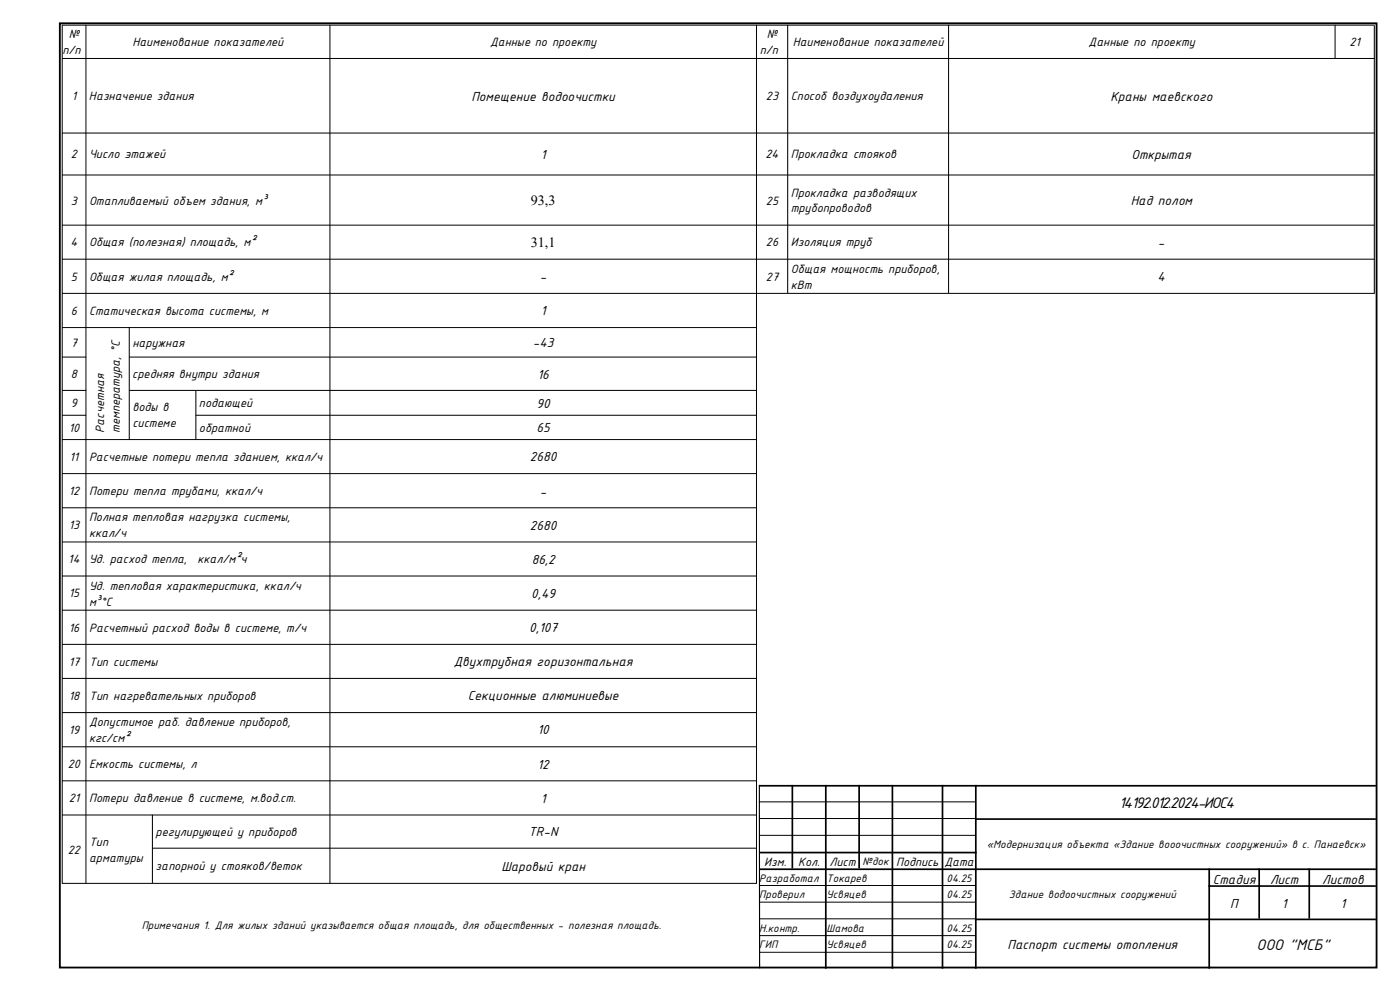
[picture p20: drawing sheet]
<svg xmlns="http://www.w3.org/2000/svg" width="420mm" height="297mm" viewBox="0 0 420 297" stroke-linecap="round" stroke-linejoin="round" font-family="sans-serif">
<defs><g id="words">
<g font-size="5">
<text x="335.7" y="242.2">14192.012.2024-ИОС4</text>
<text x="377" y="284.8">ООО &quot;МСБ&quot;</text>
</g>
<g font-size="4.2">
<text x="141.4" y="30.2">Помещение водоочистки</text>
<text x="333.1" y="30.2">Краны маевского</text>
<text x="162.3" y="47.6">1</text>
<text x="339.5" y="47.6">Открытая</text>
<text x="159.2" y="61.5">93,3</text>
<text x="339.2" y="61.4">Над полом</text>
<text x="159.2" y="74.1">31,1</text>
<text x="347.4" y="74.1">-</text>
<text x="161.9" y="84.2">-</text>
<text x="347.3" y="84.2">4</text>
<text x="162.3" y="94.5">1</text>
<text x="159.8" y="104.1">-43</text>
<text x="161.2" y="113.5">16</text>
<text x="161" y="122.2">90</text>
<text x="161" y="129.5">65</text>
<text x="159" y="138.3">2680</text>
<text x="161.9" y="148.5">-</text>
<text x="159" y="158.7">2680</text>
<text x="159.5" y="169">86,2</text>
<text x="159.3" y="179.2">0,49</text>
<text x="158.7" y="189.4">0,107</text>
<text x="136.1" y="199.7">Двухтрубная горизонтальная</text>
<text x="140.4" y="209.9">Секционные алюминиевые</text>
<text x="161.2" y="220.1">10</text>
<text x="161.2" y="230.4">12</text>
<text x="162.3" y="240.6">1</text>
<text x="158.5" y="250.7">TR-N</text>
<text x="150.4" y="261">Шаровый кран</text>
<text x="363.9" y="264.9">Стадия</text>
<text x="381" y="264.9">Лист</text>
<text x="396.7" y="264.9">Листов</text>
<text x="369.1" y="272">П</text>
<text x="384.5" y="272">1</text>
<text x="402.2" y="272">1</text>
<text x="302.3" y="284.6">Паспорт системы отопления</text>
</g>
<g font-size="3.9">
<text x="20.7" y="11.4">№</text>
<text x="230" y="11.4">№</text>
<text x="18.8" y="16.2">п/п</text>
<text x="39.8" y="13.8">Наименование показателей</text>
<text x="147" y="13.8">Данные по проекту</text>
<text x="227.9" y="16.2">п/п</text>
<text x="237.8" y="13.8">Наименование показателей</text>
<text x="326.6" y="13.8">Данные по проекту</text>
<text x="404.8" y="13.8">21</text>
<text x="21.5" y="30.1">1</text>
<text x="26.7" y="30.1">Назначение здания</text>
<text x="229.8" y="30.1">23</text>
<text x="237.2" y="30.1">Способ воздухоудаления</text>
<text x="21.3" y="47.5">2</text>
<text x="26.7" y="47.5">Число этажей</text>
<text x="229.7" y="47.5">24</text>
<text x="237.2" y="47.5">Прокладка стояков</text>
<text x="237.2" y="58.9">Прокладка разводящих</text>
<text x="21.3" y="61.3">3</text>
<text x="26.7" y="61.3">Отапливаемый объем здания, м³</text>
<text x="229.8" y="61.3">25</text>
<text x="237.2" y="63.7">трубопроводов</text>
<text x="21.2" y="73.9">4</text>
<text x="26.7" y="73.9">Общая (полезная) площадь, м²</text>
<text x="229.8" y="73.9">26</text>
<text x="237.2" y="73.9">Изоляция труб</text>
<text x="237.2" y="81.8">Общая мощность приборов,</text>
<text x="21.3" y="84.2">5</text>
<text x="26.7" y="84.2">Общая жилая площадь, м²</text>
<text x="229.8" y="84.2">27</text>
<text x="237.2" y="86.5">кВт</text>
<text x="21.3" y="94.4">6</text>
<text x="26.7" y="94.4">Статическая высота системы, м</text>
<text x="21.3" y="103.9">7</text>
<text x="39.7" y="103.9">наружная</text>
<text x="21.3" y="113.4">8</text>
<text x="39.7" y="113.4">средняя внутри здания</text>
<text x="21.3" y="122">9</text>
<text x="39.7" y="123.3">воды в</text>
<text x="59.7" y="122">подающей</text>
<text x="20.7" y="129.4">10</text>
<text x="31.2" y="129.7" transform="rotate(-90 31.2 129.7)">Расчетная</text>
<text x="36" y="129.7" transform="rotate(-90 36 129.7)">температура, °С</text>
<text x="39.7" y="128.1">системе</text>
<text x="59.7" y="129.4">обратной</text>
<text x="20.9" y="138.2">11</text>
<text x="26.7" y="138.2">Расчетные потери тепла зданием, ккал/ч</text>
<text x="20.7" y="148.4">12 Потери тепла трубами, ккал/ч</text>
<text x="20.7" y="158.6">13</text>
<text x="26.7" y="156.2">Полная тепловая нагрузка системы,</text>
<text x="26.7" y="161">ккал/ч</text>
<text x="20.5" y="168.9">14</text>
<text x="26.7" y="168.9">Уд. расход тепла,</text>
<text x="59.2" y="168.9">ккал/м²ч</text>
<text x="20.7" y="179.1">15</text>
<text x="26.7" y="176.7">Уд. тепловая характеристика, ккал/ч</text>
<text x="26.7" y="181.5">м³°С</text>
<text x="20.7" y="189.3">16</text>
<text x="26.7" y="189.3">Расчетный расход воды в системе, т/ч</text>
<text x="20.7" y="199.6">17 Тип системы</text>
<text x="20.7" y="209.8">18 Тип нагревательных приборов</text>
<text x="20.7" y="220">19</text>
<text x="26.7" y="217.6">Допустимое раб. давление приборов,</text>
<text x="26.7" y="222.4">кгс/см²</text>
<text x="20.4" y="230.3">20 Емкость системы, л</text>
<text x="20.7" y="240.5">21 Потери давление в системе, м.вод.ст.</text>
<text x="46.7" y="250.6">регулирующей у приборов</text>
<text x="20.4" y="255.8">22</text>
<text x="26.7" y="253.5">Тип</text>
<text x="26.7" y="258.2">арматуры</text>
<text x="46.7" y="260.8">запорной у стояков/веток</text>
<text x="229.3" y="259.5">Изм.</text>
<text x="239.4" y="259.5">Кол.</text>
<text x="248.8" y="259.5">Лист</text>
<text x="268.8" y="259.5">Подпись</text>
<text x="283.3" y="259.5">Дата</text>
</g>
<g font-size="3.5">
<text x="296" y="254.2">«Модернизация объекта «Здание вооочистных сооружений» в с. Панаевск»</text>
<text x="258.8" y="259.2">№док</text>
<text x="227.8" y="264.2">Разработал</text>
<text x="227.8" y="269.2">Проверил</text>
<text x="248" y="264.2">Токарев</text>
<text x="248" y="269.2">Усвяцев</text>
<text x="284" y="264.2">04.25</text>
<text x="284" y="269.2">04.25</text>
<text x="302.7" y="269.2">Здание водоочистных сооружений</text>
<text x="42.5" y="278.6">Примечания 1. Для жилых зданий указывается общая площадь, для общественных - полезная площадь.</text>
<text x="227.8" y="279.3">Н.контр.</text>
<text x="248" y="279.3">Шамова</text>
<text x="284" y="279.3">04.25</text>
<text x="227.8" y="284.1">ГИП</text>
<text x="248" y="284.1">Усвяцев</text>
<text x="284" y="284.1">04.25</text>
</g>
</g></defs>
<g fill="none" stroke="#000" stroke-width=".51">
<path d="M227.9 235.5h184.8M237.7 235.2v25.1M247.7 235.2v55M257.7 235.2v25.1M267.7 235.2v55M282.7 235.2v55M292.7 235.2v55M227.9 255.5h65.1M292.5 245.5h120.2M227.9 260.5h184.8M292.5 275.5h120.2M362.5 265.6h50.2"/>
<path d="M362.8 260.3v29.9M377.7 260.3v15M392.8 260.3v15"/>
</g>
<g fill="none" stroke="#000" stroke-width=".3">
<path d="M18.6 7.5h393.8M18.6 17.5h393.8M18.7 7.5v257.3M25.8 7.5v257.2M99 7.5v257.2M226.9 7.5v257.3M236.3 7.5v80.3M284.6 7.5v80.3M400.5 7.5v9.9M412.3 7.6v80.4M18.6 39.9h393.8M18.6 52.5h393.8"/>
<path d="M18.6 67.5h393.8M18.6 77.7h393.8M18.6 87.9h393.8M18.6 98.2h208.4M38.8 98.1v33.6M18.6 107h7.3M18.6 117h7.3M38.7 107h188.3M38.7 117h188.3M58.8 116.9v14.8M18.6 124.5h7.3M18.6 131.7h208.4"/>
<path d="M58.7 124.5h168.3M18.6 141.9h208.4M18.6 152.2h208.4M18.6 162.4h208.4M18.6 172.6h208.4M18.6 182.9h208.4M18.6 193.1h208.4M18.6 203.3h208.4M18.6 213.6h208.4M18.6 223.8h208.4M18.6 234h208.4M18.6 244.3h208.4"/>
<path d="M45.6 254.2h181.4M45.7 244.2v20.5M227.9 240.3h64.6M227.9 245.3h64.6M227.9 250.4h64.6M18.6 264.8h208.4M227.9 265.4h64.6M227.9 270.4h64.6M227.9 275.4h64.6M227.9 280.4h64.6M227.9 285.4h64.6"/>
</g>
<path d="M17.9 7h395.1v283h-395.1z" fill="none" stroke="#000" stroke-width=".55"/>
<path d="M227.8 235.2l.1 55" fill="none" stroke="#000" stroke-width=".34"/>
<use href="#words"/>
</svg>
